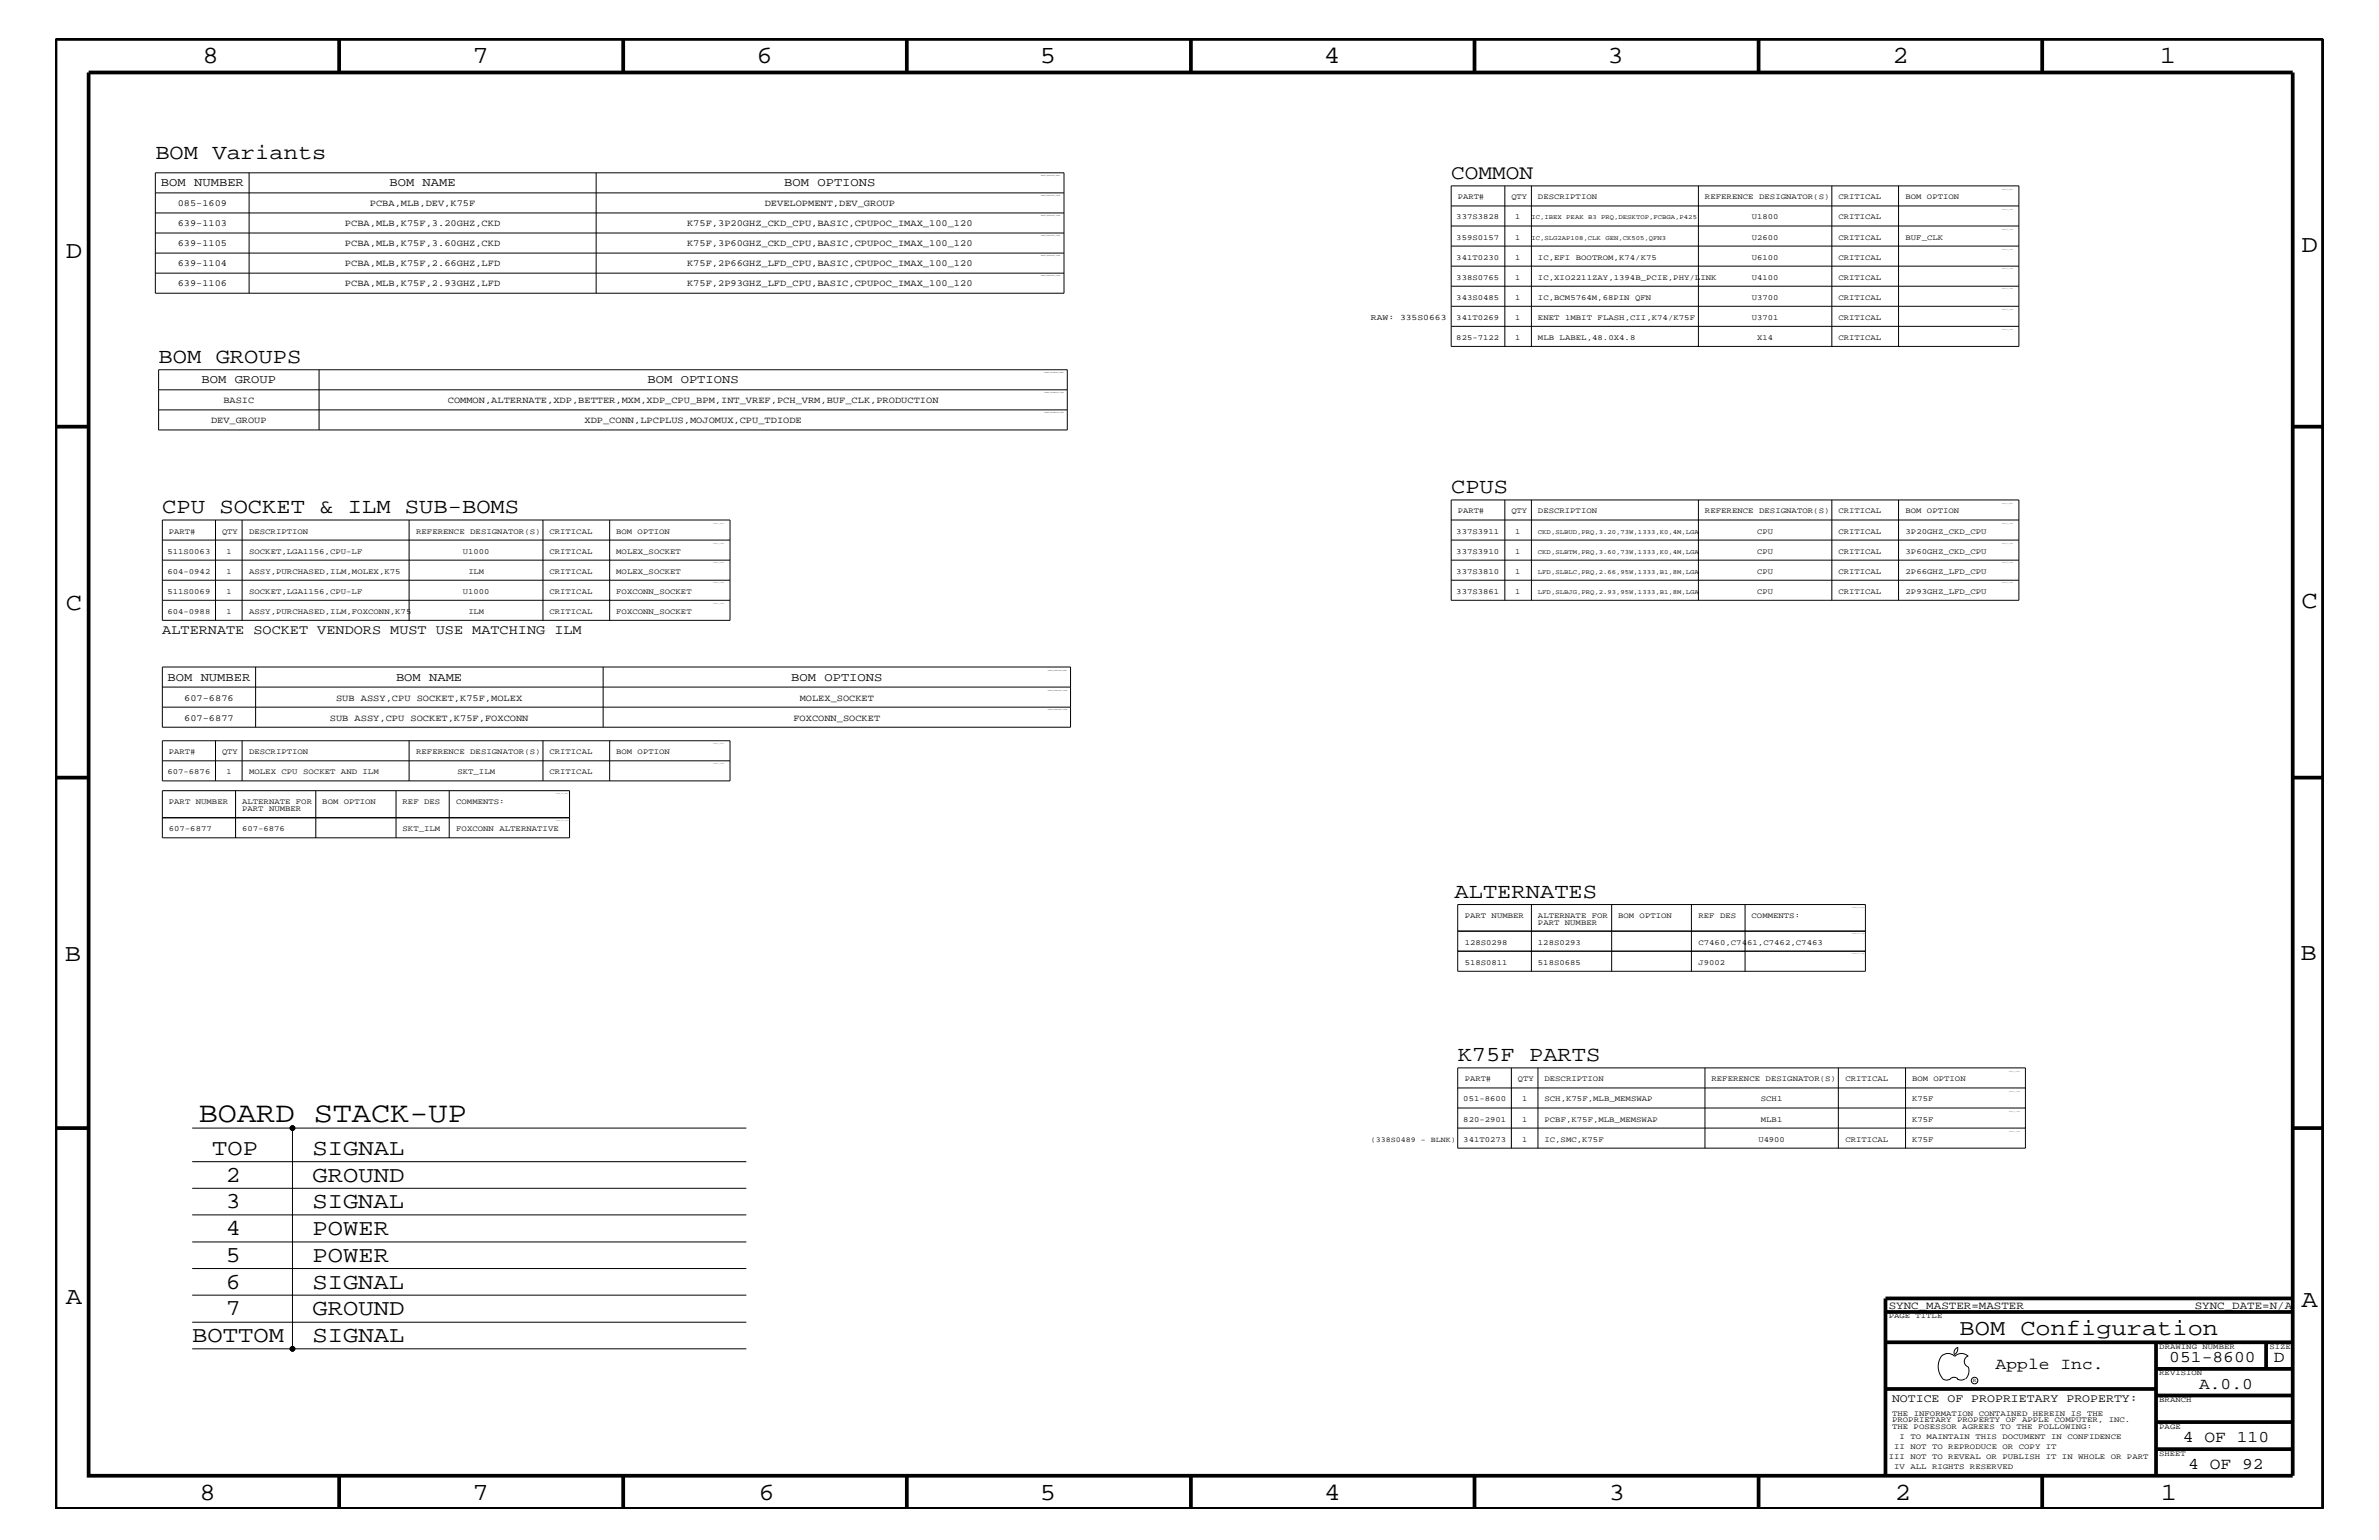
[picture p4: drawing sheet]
<svg xmlns="http://www.w3.org/2000/svg" width="432mm" height="279mm" viewBox="0 0 432 279" stroke-linecap="round" stroke-linejoin="round" font-family="sans-serif">
<defs><g id="words">
<text font-size="5.2" x="36.1" y="203.5">BOARD STACK-UP</text>
<g font-size="4.5">
<text x="36.7" y="11.5">8</text>
<text x="85.8" y="11.5">7</text>
<text x="137.3" y="11.5">6</text>
<text x="188.7" y="11.5">5</text>
<text x="240.3" y="11.5">4</text>
<text x="291.8" y="11.5">3</text>
<text x="343.5" y="11.5">2</text>
<text x="392" y="11.5">1</text>
<text x="11.9" y="46.8">D</text>
<text x="417.7" y="45.7">D</text>
<text x="11.9" y="110.6">C</text>
<text x="417.7" y="110.3">C</text>
<text x="11.8" y="174.3">B</text>
<text x="417.6" y="174.2">B</text>
<text x="11.9" y="236.7">A</text>
<text x="417.7" y="237.1">A</text>
<text x="36.2" y="272.1">8</text>
<text x="85.8" y="272.1">7</text>
<text x="137.7" y="272.1">6</text>
<text x="188.7" y="272.1">5</text>
<text x="240.4" y="272.1">4</text>
<text x="292" y="272.1">3</text>
<text x="343.9" y="272.1">2</text>
<text x="392.2" y="272.1">1</text>
</g>
<g font-size="4.1">
<text x="38.5" y="209.6">TOP</text>
<text x="56.7" y="209.6">SIGNAL</text>
<text x="41" y="214.4">2</text>
<text x="56.7" y="214.4">GROUND</text>
<text x="41" y="219.2">3</text>
<text x="56.7" y="219.2">SIGNAL</text>
<text x="41" y="224.1">4</text>
<text x="56.7" y="224.1">POWER</text>
<text x="41" y="229">5</text>
<text x="41" y="233.8">6</text>
<text x="56.7" y="229">POWER</text>
<text x="56.7" y="233.8">SIGNAL</text>
<text x="41" y="238.6">7</text>
<text x="56.7" y="238.6">GROUND</text>
<text x="34.9" y="243.5">BOTTOM</text>
<text x="56.7" y="243.5">SIGNAL</text>
<text x="355.7" y="242.3">BOM Configuration</text>
</g>
<g font-size="3.9">
<text x="28.2" y="28.9">BOM Variants</text>
<text x="28.8" y="65.9">BOM GROUPS</text>
<text x="263.4" y="89.5">CPUS</text>
<text x="29.5" y="93.2">CPU SOCKET &amp; ILM SUB-BOMS</text>
<text x="264" y="162.8">ALTERNATES</text>
<text x="264.6" y="192.6">K75F PARTS</text>
</g>
<text font-size="3.7" x="263.4" y="32.5">COMMON</text>
<g font-size="3">
<text x="362.2" y="248.4">Apple Inc.</text>
<text x="393.7" y="247.1">051-8600</text>
<text x="399.2" y="252">A.0.0</text>
<text x="412.7" y="247.1">D</text>
<text x="396.2" y="261.6">4 OF 110</text>
<text x="397.2" y="266.6">4 OF 92</text>
</g>
<text font-size="2.5" x="29.5" y="115">ALTERNATE SOCKET VENDORS MUST USE MATCHING ILM</text>
<g font-size="2.2">
<text x="29.2" y="33.7">BOM NUMBER</text>
<text x="70.7" y="33.7">BOM NAME</text>
<text x="142.3" y="33.7">BOM OPTIONS</text>
<text x="36.6" y="69.5">BOM GROUP</text>
<text x="117.5" y="69.5">BOM OPTIONS</text>
<text x="30.4" y="123.5">BOM NUMBER</text>
<text x="71.9" y="123.5">BOM NAME</text>
<text x="143.6" y="123.5">BOM OPTIONS</text>
</g>
<text font-size="2.1" x="343.4" y="254.4">NOTICE OF PROPRIETARY PROPERTY:</text>
<g font-size="2">
<text x="342.8" y="237.4">SYNC_MASTER=MASTER</text>
<text x="398.4" y="237.4">SYNC_DATE=N/A</text>
</g>
<g font-size="1.7">
<text x="32.3" y="37.4">085-1609</text>
<text x="32.3" y="41">639-1103</text>
<text x="62.6" y="41">PCBA,MLB,K75F,3.20GHZ,CKD</text>
<text x="67.1" y="37.4">PCBA,MLB,DEV,K75F</text>
<text x="124.7" y="41">K75F,3P20GHZ_CKD_CPU,BASIC,CPUPOC_IMAX_100_120</text>
<text x="138.8" y="37.4">DEVELOPMENT,DEV_GROUP</text>
<text x="32.3" y="44.6">639-1105</text>
<text x="62.6" y="44.6">PCBA,MLB,K75F,3.60GHZ,CKD</text>
<text x="124.7" y="44.6">K75F,3P60GHZ_CKD_CPU,BASIC,CPUPOC_IMAX_100_120</text>
<text x="32.3" y="51.9">639-1106</text>
<text x="32.3" y="48.3">639-1104</text>
<text x="62.6" y="51.9">PCBA,MLB,K75F,2.93GHZ,LFD</text>
<text x="62.6" y="48.3">PCBA,MLB,K75F,2.66GHZ,LFD</text>
<text x="124.7" y="51.9">K75F,2P93GHZ_LFD_CPU,BASIC,CPUPOC_IMAX_100_120</text>
<text x="124.7" y="48.3">K75F,2P66GHZ_LFD_CPU,BASIC,CPUPOC_IMAX_100_120</text>
<text x="38.3" y="76.8">DEV_GROUP</text>
<text x="40.6" y="73.2">BASIC</text>
<text x="81.3" y="73.2">COMMON,ALTERNATE,XDP,BETTER,MXM,XDP_CPU_BPM,INT_VREF,PCH_VRM,BUF_CLK,PRODUCTION</text>
<text x="106.1" y="76.8">XDP_CONN,LPCPLUS,MOJOMUX,CPU_TDIODE</text>
<text x="33.4" y="127.1">607-6876</text>
<text x="33.4" y="130.8">607-6877</text>
<text x="59.9" y="130.8">SUB ASSY,CPU SOCKET,K75F,FOXCONN</text>
<text x="61" y="127.1">SUB ASSY,CPU SOCKET,K75F,MOLEX</text>
<text x="144" y="130.8">FOXCONN_SOCKET</text>
<text x="145.2" y="127.1">MOLEX_SOCKET</text>
</g>
<text font-size="1.5" x="248.8" y="58">RAW: 335S0663</text>
<g font-size="1.4">
<text x="264.3" y="39.8">337S3828</text>
<text x="264.6" y="36.2">PART#</text>
<text x="274.3" y="36.2">QTY</text>
<text x="275" y="39.8">1</text>
<text x="279.1" y="36.2">DESCRIPTION</text>
<text x="309.5" y="36.2">REFERENCE DESIGNATOR(S)</text>
<text x="318" y="39.8">U1800</text>
<text x="333.7" y="36.2">CRITICAL</text>
<text x="333.7" y="39.8">CRITICAL</text>
<text x="345.9" y="36.2">BOM OPTION</text>
<text x="264.3" y="47.1">341T0230</text>
<text x="264.3" y="43.5">359S0157</text>
<text x="275" y="47.1">1</text>
<text x="275" y="43.5">1</text>
<text x="279.1" y="47.1">IC,EFI BOOTROM,K74/K75</text>
<text x="318" y="47.1">U6100</text>
<text x="318" y="43.5">U2600</text>
<text x="333.7" y="47.1">CRITICAL</text>
<text x="333.7" y="43.5">CRITICAL</text>
<text x="345.9" y="43.5">BUF_CLK</text>
<text x="264.3" y="50.7">338S0765</text>
<text x="275" y="50.7">1</text>
<text x="279.1" y="50.7">IC,XIO2211ZAY,1394B_PCIE,PHY/LINK</text>
<text x="318" y="50.7">U4100</text>
<text x="333.7" y="50.7">CRITICAL</text>
<text x="264.3" y="58">341T0269</text>
<text x="264.3" y="54.4">343S0485</text>
<text x="275" y="58">1</text>
<text x="275" y="54.4">1</text>
<text x="279.1" y="58">ENET 1MBIT FLASH,CII,K74/K75F</text>
<text x="279.1" y="54.4">IC,BCM5764M,68PIN QFN</text>
<text x="318" y="58">U3701</text>
<text x="318" y="54.4">U3700</text>
<text x="333.7" y="58">CRITICAL</text>
<text x="333.7" y="54.4">CRITICAL</text>
<text x="264.3" y="61.7">825-7122</text>
<text x="275" y="61.7">1</text>
<text x="279.1" y="61.7">MLB LABEL,48.0X4.8</text>
<text x="318.9" y="61.7">X14</text>
<text x="333.7" y="61.7">CRITICAL</text>
<text x="264.6" y="93.2">PART#</text>
<text x="274.3" y="93.2">QTY</text>
<text x="279.1" y="93.2">DESCRIPTION</text>
<text x="309.5" y="93.2">REFERENCE DESIGNATOR(S)</text>
<text x="333.7" y="93.2">CRITICAL</text>
<text x="345.9" y="93.2">BOM OPTION</text>
<text x="30.4" y="100.4">511S0063</text>
<text x="30.6" y="96.8">PART#</text>
<text x="40.3" y="96.8">QTY</text>
<text x="41.1" y="100.4">1</text>
<text x="45.2" y="96.8">DESCRIPTION</text>
<text x="45.2" y="100.4">SOCKET,LGA1156,CPU-LF</text>
<text x="75.5" y="96.8">REFERENCE DESIGNATOR(S)</text>
<text x="84" y="100.4">U1000</text>
<text x="99.7" y="96.8">CRITICAL</text>
<text x="99.7" y="100.4">CRITICAL</text>
<text x="111.8" y="100.4">MOLEX_SOCKET</text>
<text x="111.8" y="96.8">BOM OPTION</text>
<text x="264.3" y="100.4">337S3910</text>
<text x="264.3" y="96.8">337S3911</text>
<text x="275" y="100.4">1</text>
<text x="275" y="96.8">1</text>
<text x="318.9" y="100.4">CPU</text>
<text x="318.9" y="96.8">CPU</text>
<text x="333.7" y="100.4">CRITICAL</text>
<text x="333.7" y="96.8">CRITICAL</text>
<text x="345.9" y="100.4">3P60GHZ_CKD_CPU</text>
<text x="345.9" y="96.8">3P20GHZ_CKD_CPU</text>
<text x="30.4" y="104.1">604-0942</text>
<text x="30.4" y="107.7">511S0069</text>
<text x="41.1" y="104.1">1</text>
<text x="41.1" y="107.7">1</text>
<text x="45.2" y="104.1">ASSY,PURCHASED,ILM,MOLEX,K75</text>
<text x="45.2" y="107.7">SOCKET,LGA1156,CPU-LF</text>
<text x="84" y="107.7">U1000</text>
<text x="85" y="104.1">ILM</text>
<text x="99.7" y="104.1">CRITICAL</text>
<text x="99.7" y="107.7">CRITICAL</text>
<text x="111.8" y="104.1">MOLEX_SOCKET</text>
<text x="111.8" y="107.7">FOXCONN_SOCKET</text>
<text x="264.3" y="104.1">337S3810</text>
<text x="264.3" y="107.7">337S3861</text>
<text x="275" y="104.1">1</text>
<text x="275" y="107.7">1</text>
<text x="318.9" y="104.1">CPU</text>
<text x="318.9" y="107.7">CPU</text>
<text x="333.7" y="104.1">CRITICAL</text>
<text x="333.7" y="107.7">CRITICAL</text>
<text x="345.9" y="104.1">2P66GHZ_LFD_CPU</text>
<text x="345.9" y="107.7">2P93GHZ_LFD_CPU</text>
<text x="30.4" y="111.4">604-0988</text>
<text x="41.1" y="111.4">1</text>
<text x="45.2" y="111.4">ASSY,PURCHASED,ILM,FOXCONN,K75</text>
<text x="85" y="111.4">ILM</text>
<text x="99.7" y="111.4">CRITICAL</text>
<text x="111.8" y="111.4">FOXCONN_SOCKET</text>
<text x="30.6" y="136.8">PART#</text>
<text x="40.3" y="136.8">QTY</text>
<text x="45.2" y="136.8">DESCRIPTION</text>
<text x="75.5" y="136.8">REFERENCE DESIGNATOR(S)</text>
<text x="99.7" y="136.8">CRITICAL</text>
<text x="111.8" y="136.8">BOM OPTION</text>
<text x="30.4" y="140.4">607-6876</text>
<text x="41.1" y="140.4">1</text>
<text x="45.2" y="140.4">MOLEX CPU SOCKET AND ILM</text>
<text x="83" y="140.4">SKT_ILM</text>
<text x="99.7" y="140.4">CRITICAL</text>
<text x="30.6" y="145.9">PART NUMBER</text>
<text x="43.9" y="147.1">PART NUMBER</text>
<text x="43.9" y="145.9">ALTERNATE FOR</text>
<text x="58.5" y="145.9">BOM OPTION</text>
<text x="73.1" y="145.9">REF DES</text>
<text x="82.8" y="145.9">COMMENTS:</text>
<text x="30.6" y="150.7">607-6877</text>
<text x="43.9" y="150.7">607-6876</text>
<text x="73.1" y="150.7">SKT_ILM</text>
<text x="82.8" y="150.7">FOXCONN ALTERNATIVE</text>
<text x="265.9" y="166.5">PART NUMBER</text>
<text x="279.1" y="167.8">PART NUMBER</text>
<text x="279.1" y="166.5">ALTERNATE FOR</text>
<text x="293.7" y="166.5">BOM OPTION</text>
<text x="308.3" y="166.5">REF DES</text>
<text x="317.9" y="166.5">COMMENTS:</text>
<text x="265.9" y="171.4">128S0298</text>
<text x="279.1" y="171.4">128S0293</text>
<text x="308.3" y="171.4">C7460,C7461,C7462,C7463</text>
<text x="265.9" y="175">518S0811</text>
<text x="279.1" y="175">518S0685</text>
<text x="308.3" y="175">J9002</text>
<text x="265.9" y="196.2">PART#</text>
<text x="275.5" y="196.2">QTY</text>
<text x="280.3" y="196.2">DESCRIPTION</text>
<text x="310.6" y="196.2">REFERENCE DESIGNATOR(S)</text>
<text x="334.9" y="196.2">CRITICAL</text>
<text x="347" y="196.2">BOM OPTION</text>
<text x="265.6" y="203.5">820-2901</text>
<text x="265.6" y="199.8">051-8600</text>
<text x="276.3" y="203.5">1</text>
<text x="276.3" y="199.8">1</text>
<text x="280.3" y="203.5">PCBF,K75F,MLB_MEMSWAP</text>
<text x="280.3" y="199.8">SCH,K75F,MLB_MEMSWAP</text>
<text x="319.6" y="203.5">MLB1</text>
<text x="319.6" y="199.8">SCH1</text>
<text x="347" y="203.5">K75F</text>
<text x="347" y="199.8">K75F</text>
<text x="248.8" y="207.1">(338S0489 - BLNK)</text>
<text x="265.6" y="207.1">341T0273</text>
<text x="276.3" y="207.1">1</text>
<text x="280.3" y="207.1">IC,SMC,K75F</text>
<text x="319.2" y="207.1">U4900</text>
<text x="334.9" y="207.1">CRITICAL</text>
<text x="347" y="207.1">K75F</text>
<text x="342.8" y="239.2">PAGE TITLE</text>
<text x="391.9" y="244.7">DRAWING NUMBER</text>
<text x="411.9" y="244.7">SIZE</text>
<text x="391.9" y="249.5">REVISION</text>
<text x="343.4" y="256.8">THE INFORMATION CONTAINED HEREIN IS THE</text>
<text x="391.9" y="254.4">BRANCH</text>
<text x="343.4" y="259.3">THE POSESSOR AGREES TO THE FOLLOWING:</text>
<text x="343.4" y="258">PROPRIETARY PROPERTY OF APPLE COMPUTER, INC.</text>
<text x="343.8" y="262.9">II NOT TO REPRODUCE OR COPY IT</text>
<text x="344.8" y="261.1">I TO MAINTAIN THIS DOCUMENT IN CONFIDENCE</text>
<text x="391.9" y="259.3">PAGE</text>
<text x="342.8" y="264.7">III NOT TO REVEAL OR PUBLISH IT IN WHOLE OR PART</text>
<text x="343.8" y="266.6">IV ALL RIGHTS RESERVED</text>
<text x="391.9" y="264.1">SHEET</text>
</g>
<g font-size="1.2">
<text x="278" y="39.8">IC,IBEX PEAK B3 PRQ,DESKTOP,FCBGA,P425</text>
<text x="278" y="43.5">IC,SLG2AP108,CLK GEN,CK505,QFN3</text>
<text x="279.1" y="100.4">CKD,SLBTM,PRQ,3.60,73W,1333,K0,4M,LGA</text>
<text x="279.1" y="96.8">CKD,SLBUD,PRQ,3.20,73W,1333,K0,4M,LGA</text>
<text x="279.1" y="104.1">LFD,SLBLC,PRQ,2.66,95W,1333,B1,8M,LGA</text>
<text x="279.1" y="107.7">LFD,SLBJG,PRQ,2.93,95W,1333,B1,8M,LGA</text>
</g>
<text font-size="1" x="358.1" y="250.7">R</text>
<g font-size=".3">
<text x="188.9" y="35.6">TABLE_BOMGROUP_ITEM</text>
<text x="188.9" y="31.9">TABLE_BOMGROUP_HEAD</text>
<text x="188.9" y="39.2">TABLE_BOMGROUP_ITEM</text>
<text x="188.9" y="46.5">TABLE_BOMGROUP_ITEM</text>
<text x="188.9" y="42.9">TABLE_BOMGROUP_ITEM</text>
<text x="188.9" y="50.2">TABLE_BOMGROUP_ITEM</text>
<text x="189.6" y="71.3">TABLE_BOMGROUP_ITEM</text>
<text x="189.6" y="67.7">TABLE_BOMGROUP_HEAD</text>
<text x="189.6" y="75">TABLE_BOMGROUP_ITEM</text>
<text x="190.2" y="125.3">TABLE_BOMGROUP_ITEM</text>
<text x="190.2" y="121.7">TABLE_BOMGROUP_HEAD</text>
<text x="190.2" y="128.9">TABLE_BOMGROUP_ITEM</text>
</g>
</g></defs>
<g fill="none" stroke="#000" stroke-width=".68" stroke-linecap="butt">
<path d="M10.1 7.1h411.5v266.7h-411.5zM16.1 13.2h400v254.5h-400zM61.6 7.1v6.1M113.1 7.1v6.1M164.6 7.1v6.1M216.2 7.1v6.1M267.6 7.1v6.1M319.2 7.1v6.1M370.7 7.1v6.1M10.1 77.4h6M416.1 77.4h5.5M10.1 141.1h6"/>
<path d="M416.1 141.1h5.5M10.1 204.7h6M416.1 204.7h5.5M342.2 238h73.9M416.1 235.6h-73.9v32.1M342.2 243.5h73.9M342.2 252h49.1M391.3 243.5v24.2M391.3 258h24.8M391.3 253.2h24.8M391.3 248.4h24.8M411.3 243.5v4.9"/>
<path d="M61.6 267.7v6.1M113.1 267.7v6.1M164.6 267.7v6.1M216.2 268v5.8M267.6 267.7v6.1M319.2 267.7v6.1M370.7 267.7v6.1M391.3 262.9h24.8"/>
</g>
<g fill="none" stroke="#000" stroke-width=".18">
<path d="M28.2 31.4h164.9v21.8h-164.9zM28.2 38.6h164.9M28.2 35h164.9M45.2 31.4v21.8M108.2 31.4v21.8M263.4 33.7h103v29.2h-103zM263.4 37.4h103M273.1 33.7v29.2M278 33.7v29.2M308.3 33.7v29.2M332.5 33.7v29.2M344.6 33.7v29.2"/>
<path d="M28.2 49.6h164.9M28.2 45.9h164.9M28.2 42.3h164.9M263.4 55.6h103M263.4 59.2h103M263.4 51.9h103M263.4 44.6h103M263.4 48.3h103M263.4 41h103M28.8 67.1h164.9v10.9h-164.9zM28.8 74.4h164.9M28.8 70.7h164.9"/>
<path d="M57.9 67.1v10.9M29.5 94.3h103v18.3h-103zM29.5 98h103M39.1 94.3v18.3M43.9 94.3v18.3M74.3 94.3v18.3M98.6 94.3v18.3M110.7 94.3v18.3M263.4 90.7h103v18.2h-103zM263.4 94.3h103M263.4 98h103M273.1 90.7v18.2"/>
<path d="M278 90.7v18.2M308.3 90.7v18.2M332.5 90.7v18.2M344.6 90.7v18.2M29.5 108.9h103M29.5 101.6h103M29.5 105.3h103M263.4 101.6h103M263.4 105.3h103M29.5 134.4h103v7.3h-103zM29.5 121h164.8v10.9h-164.8zM29.5 128.3h164.8"/>
<path d="M29.5 124.7h164.8M29.5 138h103M39.1 134.4v7.3M43.9 134.4v7.3M46.4 121v10.9M74.3 134.4v7.3M98.6 134.4v7.3M109.5 121v10.9M110.7 134.4v7.3M29.5 143.5h73.9v8.5h-73.9zM29.5 148.4h73.9M42.8 143.5v8.5"/>
<path d="M57.3 143.5v8.5M71.9 143.5v8.5M81.5 143.5v8.5M264.6 168.9h74M264.6 164.1h74v12.1h-74zM264.6 172.6h74M278 164.1v12.1M292.5 164.1v12.1M307 164.1v12.1M316.7 164.1v12.1M264.6 193.7h103v14.6h-103zM264.6 197.4h103"/>
<path d="M274.3 193.7v14.6M279.1 193.7v14.6M309.5 193.7v14.6M333.7 193.7v14.6M345.9 193.7v14.6M34.9 204.7h100.6M34.9 210.8h100.6M34.9 215.6h100.6M53.1 204.7v40M264.6 201h103M264.6 204.7h103M34.9 235h100.6"/>
<path d="M34.9 230.2h100.6M34.9 239.9h100.6M34.9 220.4h100.6M34.9 225.3h100.6M34.9 244.7h100.6M352.3 246.1a1.69 1.69 0 0 1 2.5 0 1.72 1.72 0 0 1 2.4 0M352.4 246a3.2 3.2 0 0 0 .4 4.3l.8 .1 .4-.2M354 250.2l.7-.3 .7 .3M355.2 250.2l.7 .2 .7-.2M355.3 244.4v.3a1.18 1.18 0 0 1-.6 1.1M355.4 244.4a.99 .99 0 0 0-.6 1.4M357.2 246a1.04 1.04 0 0 0-.7 1 1.04 1.04 0 0 0 .7 1"/>
<path d="M357.3 248l.1 .7a2.11 2.11 0 0 1-.6 1.5"/>
<circle cx="53.1" cy="204.7" r=".42"/>
<circle cx="53.1" cy="244.7" r=".42"/>
<circle cx="358.4" cy="250.5" r=".59"/>
</g>
<g fill="#000">
<circle cx="53.1" cy="204.7" r=".42"/>
<circle cx="53.1" cy="244.7" r=".42"/>
</g>
<use href="#words"/>
</svg>
